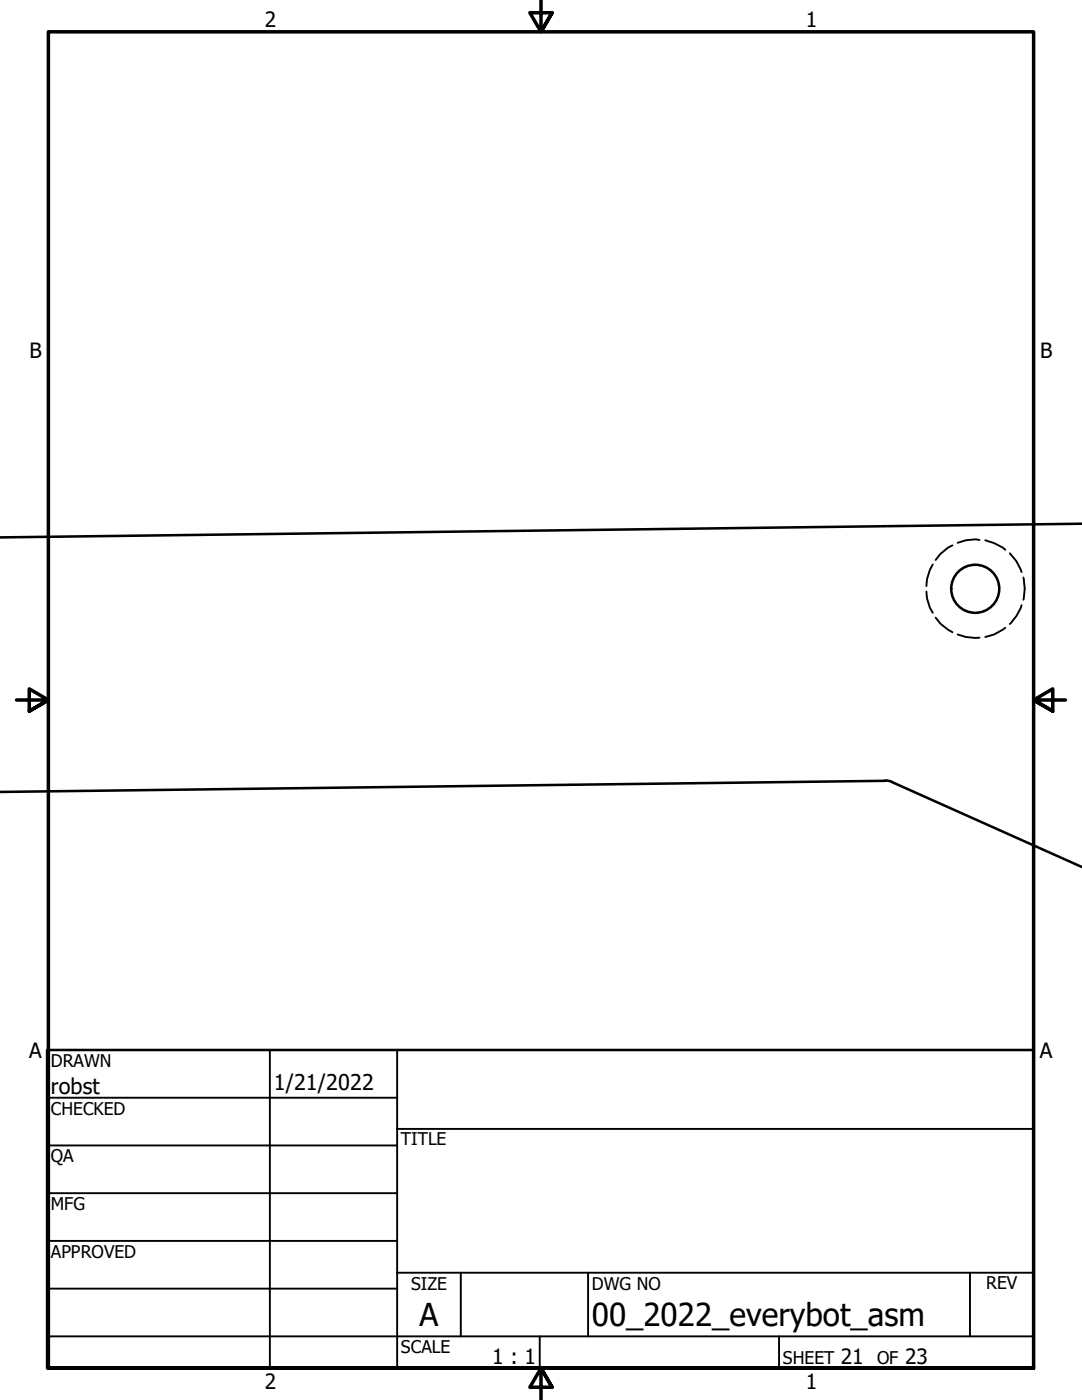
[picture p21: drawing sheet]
<svg xmlns="http://www.w3.org/2000/svg" width="216mm" height="279mm" viewBox="0 0 216 279" stroke-linecap="round" stroke-linejoin="round" font-family="sans-serif">
<defs><g id="words">
<g font-size="6.3">
<text x="83.7" y="264.5">A</text>
<text x="118.1" y="264.7">00_2022_everybot_asm</text>
</g>
<g font-size="4.3">
<text x="10.2" y="218.2">robst</text>
<text x="54.6" y="217.6">1/21/2022</text>
</g>
<g font-size="4.2">
<text x="52.8" y="5.3">2</text>
<text x="160.8" y="5.3">1</text>
<text x="5.9" y="71.4">B</text>
<text x="207.6" y="71.4">B</text>
<text x="5.8" y="211.1">A</text>
<text x="207.5" y="211.1">A</text>
<text x="98.2" y="272.3">1 : 1</text>
<text x="167.8" y="272.2">21</text>
<text x="180.6" y="272.2">23</text>
<text x="52.8" y="277.1">2</text>
<text x="160.8" y="277.1">1</text>
</g>
<g font-size="3.5">
<text x="10.2" y="212.9">DRAWN</text>
<text x="10.2" y="222.4">CHECKED</text>
<text x="10.2" y="232">QA</text>
<text x="80" y="228.6">TITLE</text>
<text x="10.2" y="241.5">MFG</text>
<text x="10.2" y="251">APPROVED</text>
<text x="82" y="257.4">SIZE</text>
<text x="118.1" y="257.4">DWG NO</text>
<text x="196.8" y="257.3">REV</text>
<text x="80" y="270.1">SCALE</text>
<text x="156.2" y="272.2">SHEET</text>
<text x="175" y="272.2">OF</text>
</g>
</g></defs>
<!-- layer: Hidden (ANSI) -->
<path d="M184.8 118l.2 1.4 .5 1.9 .6 1M186.1 112.6l-.6 1.1-.5 1.9-.2 1.4M190.1 108.8l-.9 .5-1.6 1.3-.9 1.2M195.5 107.8l-.9-.2-1.9 .2-1.6 .5M196.6 107.8l1.8 .6 1.7 .9 .5 .4M201.5 110.4a8.6 8.6 0 0 1 2.3 3.8M204.2 115.3a9.9 9.9 0 0 1 0 4.4M186.7 123.3l.9 1.2 1.6 1.2 .9 .5M191.1 126.6l1.6 .5 1.9 .2h.9M200.6 125.3l-2.2 1.3-1.8 .5M203.8 120.8a8.6 8.6 0 0 1-2.3 3.7" fill="none" stroke="#000" stroke-width=".38"/>
<!-- layer: Visible (ANSI) -->
<g fill="none" stroke="#000" stroke-width=".51">
<path d="M215.9 104.5l-215.9 2.8M176.6 155.8l1.4 .2M176.7 155.8l-176.7 2.3M178 156.1l37.9 16.9"/>
<circle cx="194.6" cy="117.5" r="4.8"/>
</g>
<!-- layer: Border (ANSI) -->
<path d="M107.9 0v6.4l-2.2-3.9h4.5l-2.3 3.9 2.3-3.9M3.3 139.7h6.4l-3.9-2.2v4.4l3.9-2.2-3.9 2.2M212.6 139.7h-6.4l3.9-2.2v4.4l-3.9-2.2 3.9 2.2M9.7 273v-266.6h196.5v266.6h-196.5h196.5M110.2 276.9l-2.3-3.9 2.3 3.9h-4.5l2.2-3.9v6.4" fill="none" stroke="#000" stroke-width=".7"/>
<!-- layer: Title (ANSI) -->
<g fill="none" stroke="#000" stroke-width=".38">
<path d="M9.4 219.1h69.8M53.8 209.5v63.5M79.2 209.5v63.5M9.4 228.6h69.8M9.4 238.1h69.8M79.2 225.3h127M9.4 247.6h69.8M9.4 257.2h69.8M79.2 254h127M91.9 254v12.7M117.3 254v12.7M193.5 254v12.7"/>
<path d="M9.4 266.7h196.8M107.7 266.7v6.3M155.4 266.7v6.3"/>
</g>
<path d="M9.4 209.5h196.8v63.5h-196.8z" fill="none" stroke="#000" stroke-width=".51"/>
<use href="#words"/>
</svg>
